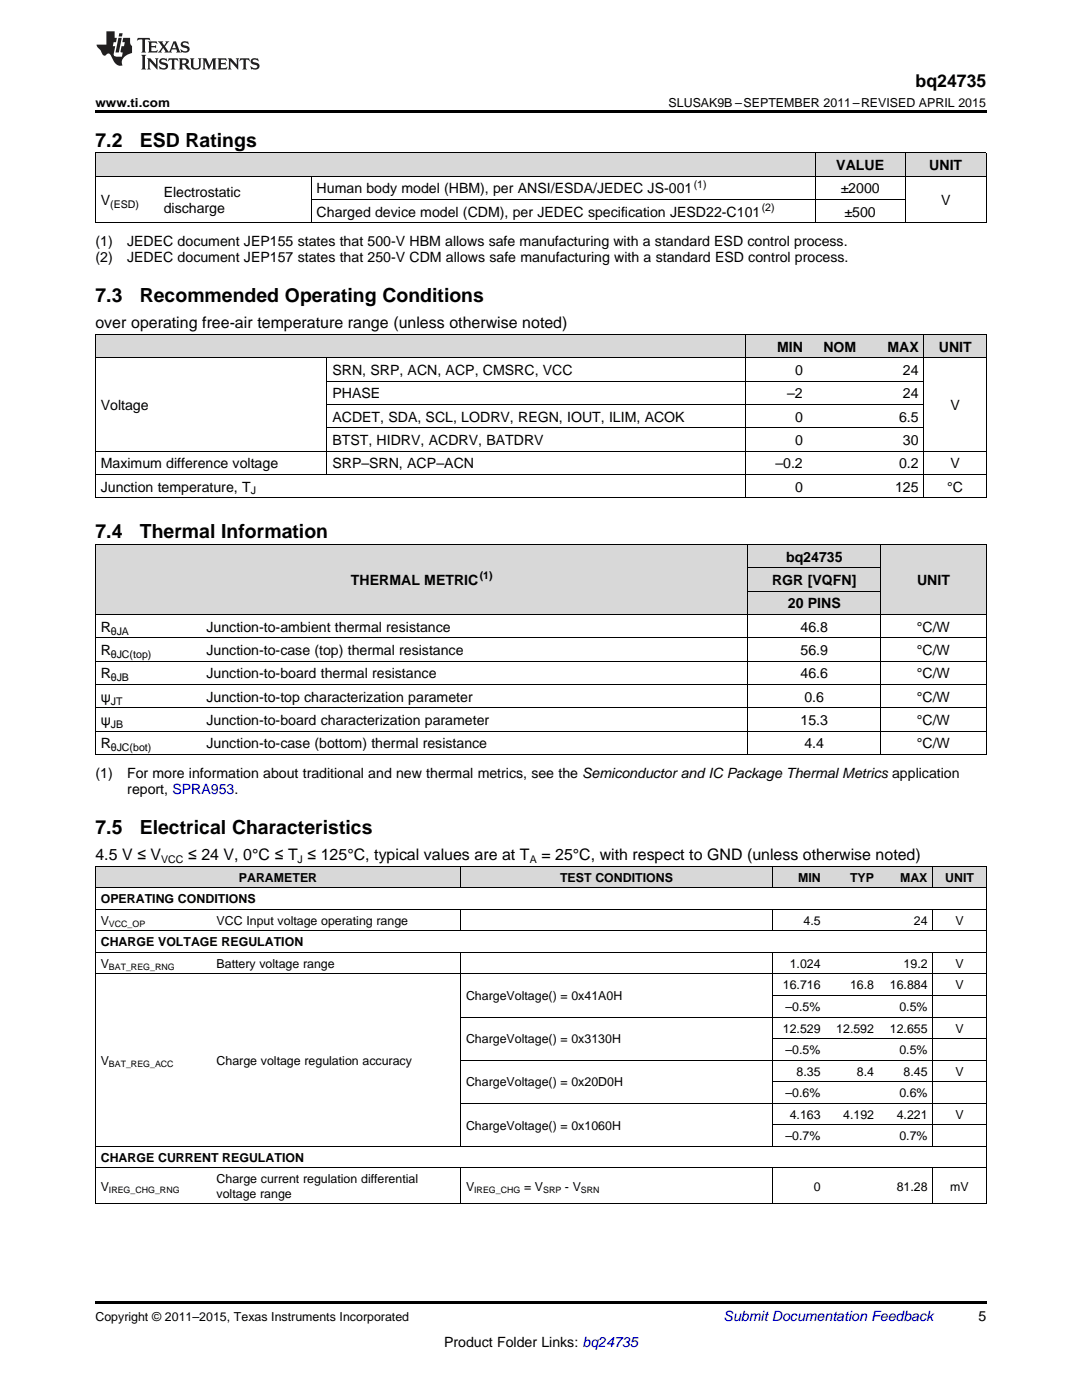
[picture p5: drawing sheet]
<svg xmlns="http://www.w3.org/2000/svg" width="216mm" height="279mm" viewBox="0 0 216 279" stroke-linecap="round" stroke-linejoin="round" font-family="sans-serif">
<defs><g id="words">
<g font-size="3.9">
<text x="19" y="29.3">7.2</text>
<text x="27.9" y="29.3">ESD Ratings</text>
<text x="19" y="60.4">7.3</text>
<text x="27.9" y="60.4">Recommended Operating Conditions</text>
<text x="19" y="107.5">7.4</text>
<text x="27.9" y="107.5">Thermal Information</text>
<text x="19" y="166.5">7.5</text>
<text x="27.9" y="166.5">Electrical Characteristics</text>
</g>
<text font-size="3.5" x="182.7" y="17.3">bq24735</text>
<g font-size="3.2">
<text x="19" y="65.5">over operating free-air temperature range (unless otherwise noted)</text>
<text x="19" y="171.6">4.5 V ≤ V</text>
<text x="37.5" y="171.6">≤ 24 V, 0°C ≤ T ≤ 125°C, typical values are at T</text>
<text x="108" y="171.6">= 25°C, with respect to GND (unless otherwise noted)</text>
</g>
<g font-size="2.8">
<text x="166.9" y="33.9">VALUE</text>
<text x="185.4" y="33.9">UNIT</text>
<text x="20.1" y="40.9">V</text>
<text x="32.7" y="39.3">Electrostatic</text>
<text x="63.2" y="38.6">Human body model (HBM), per ANSI/ESDA/JEDEC JS-001</text>
<text x="167.7" y="38.6">±2000</text>
<text x="187.8" y="40.9">V</text>
<text x="32.7" y="42.5">discharge</text>
<text x="63.2" y="43.3">Charged device model (CDM), per JEDEC specification JESD22-C101</text>
<text x="168.5" y="43.3">±500</text>
<text x="19" y="49.1">(1)</text>
<text x="19" y="52.3">(2)</text>
<text x="25.4" y="49.1">JEDEC document JEP155 states that 500-V HBM allows safe manufacturing with a standard ESD control process.</text>
<text x="25.4" y="52.3">JEDEC document JEP157 states that 250-V CDM allows safe manufacturing with a standard ESD control process.</text>
<text x="155" y="70.2">MIN</text>
<text x="164.3" y="70.2">NOM</text>
<text x="177.1" y="70.2">MAX</text>
<text x="187.3" y="70.2">UNIT</text>
<text x="66.3" y="74.8">SRN, SRP, ACN, ACP, CMSRC, VCC</text>
<text x="158.6" y="74.8">0</text>
<text x="180.2" y="74.8">24</text>
<text x="20.1" y="81.8">Voltage</text>
<text x="66.3" y="79.5">PHASE</text>
<text x="157.1" y="79.5">–2</text>
<text x="180.2" y="79.5">24</text>
<text x="189.7" y="81.8">V</text>
<text x="66.3" y="84.1">ACDET, SDA, SCL, LODRV, REGN, IOUT, ILIM, ACOK</text>
<text x="66.3" y="88.8">BTST, HIDRV, ACDRV, BATDRV</text>
<text x="158.6" y="84.1">0</text>
<text x="158.6" y="88.8">0</text>
<text x="179.4" y="84.1">6.5</text>
<text x="180.2" y="88.8">30</text>
<text x="20.1" y="93.5">Maximum difference voltage</text>
<text x="66.3" y="93.5">SRP–SRN, ACP–ACN</text>
<text x="154.7" y="93.5">–0.2</text>
<text x="179.4" y="93.5">0.2</text>
<text x="189.7" y="93.5">V</text>
<text x="20.1" y="98.1">Junction temperature, T</text>
<text x="158.6" y="98.1">0</text>
<text x="178.6" y="98.1">125</text>
<text x="189" y="98.1">°C</text>
<text x="156.8" y="112.1">bq24735</text>
<text x="70" y="116.8">THERMAL METRIC</text>
<text x="154.1" y="116.8">RGR [VQFN]</text>
<text x="183" y="116.8">UNIT</text>
<text x="157.2" y="121.4">20 PINS</text>
<text x="20.1" y="126.1">R</text>
<text x="20.1" y="130.7">R</text>
<text x="41.2" y="126.1">Junction-to-ambient thermal resistance</text>
<text x="41.2" y="130.7">Junction-to-case (top) thermal resistance</text>
<text x="159.7" y="126.1">46.8</text>
<text x="159.7" y="130.7">56.9</text>
<text x="183" y="126.1">°C/W</text>
<text x="183" y="130.7">°C/W</text>
<text x="20.1" y="135.4">R</text>
<text x="41.2" y="135.4">Junction-to-board thermal resistance</text>
<text x="159.7" y="135.4">46.6</text>
<text x="183" y="135.4">°C/W</text>
<text x="20.1" y="140.1">ψ</text>
<text x="41.2" y="140.1">Junction-to-top characterization parameter</text>
<text x="160.5" y="140.1">0.6</text>
<text x="183" y="140.1">°C/W</text>
<text x="20.1" y="144.7">ψ</text>
<text x="20.1" y="149.4">R</text>
<text x="41.2" y="144.7">Junction-to-board characterization parameter</text>
<text x="41.2" y="149.4">Junction-to-case (bottom) thermal resistance</text>
<text x="159.7" y="144.7">15.3</text>
<text x="160.5" y="149.4">4.4</text>
<text x="183" y="144.7">°C/W</text>
<text x="183" y="149.4">°C/W</text>
<text x="19" y="155.2">(1)</text>
<text x="25.4" y="155.2">For more information about traditional and new thermal metrics, see the Semiconductor and IC Package Thermal Metrics application</text>
<text x="25.4" y="158.4">report, SPRA953.</text>
<text x="195.3" y="263.6">5</text>
<text x="88.6" y="268.9">Product Folder Links: bq24735</text>
</g>
<text font-size="2.8" fill="#0000c8" x="144.4" y="263.6">Submit Documentation Feedback</text>
<g font-size="2.5">
<text x="19" y="21.4">www.ti.com</text>
<text x="133.4" y="21.4">SLUSAK9B –SEPTEMBER 2011–REVISED APRIL 2015</text>
<text x="47.7" y="175.9">PARAMETER</text>
<text x="111.8" y="175.9">TEST CONDITIONS</text>
<text x="159.2" y="175.9">MIN</text>
<text x="169.6" y="175.9">TYP</text>
<text x="179.6" y="175.9">MAX</text>
<text x="188.6" y="175.9">UNIT</text>
<text x="20.1" y="180.2">OPERATING CONDITIONS</text>
<text x="20.1" y="184.5">V</text>
<text x="43.2" y="184.5">VCC Input voltage operating range</text>
<text x="160.3" y="184.5">4.5</text>
<text x="182.4" y="184.5">24</text>
<text x="190.6" y="184.5">V</text>
<text x="20.1" y="188.8">CHARGE VOLTAGE REGULATION</text>
<text x="20.1" y="193.1">V</text>
<text x="43.2" y="193.1">Battery voltage range</text>
<text x="156.2" y="197.4">16.716</text>
<text x="157.6" y="193.1">1.024</text>
<text x="169.6" y="197.4">16.8</text>
<text x="177.6" y="197.4">16.884</text>
<text x="180.3" y="193.1">19.2</text>
<text x="190.6" y="193.1">V</text>
<text x="190.6" y="197.4">V</text>
<text x="93" y="199.6">ChargeVoltage() = 0x41A0H</text>
<text x="156.7" y="201.8">–0.5%</text>
<text x="179.5" y="201.8">0.5%</text>
<text x="93" y="208.2">ChargeVoltage() = 0x3130H</text>
<text x="156.2" y="206.1">12.529</text>
<text x="166.9" y="206.1">12.592</text>
<text x="177.6" y="206.1">12.655</text>
<text x="190.6" y="206.1">V</text>
<text x="20.1" y="212.5">V</text>
<text x="43.2" y="212.5">Charge voltage regulation accuracy</text>
<text x="156.7" y="210.4">–0.5%</text>
<text x="159" y="214.7">8.35</text>
<text x="171" y="214.7">8.4</text>
<text x="179.5" y="210.4">0.5%</text>
<text x="180.3" y="214.7">8.45</text>
<text x="190.6" y="214.7">V</text>
<text x="93" y="216.8">ChargeVoltage() = 0x20D0H</text>
<text x="156.7" y="219">–0.6%</text>
<text x="179.5" y="219">0.6%</text>
<text x="93" y="225.4">ChargeVoltage() = 0x1060H</text>
<text x="156.7" y="227.6">–0.7%</text>
<text x="157.6" y="223.3">4.163</text>
<text x="168.2" y="223.3">4.192</text>
<text x="178.9" y="223.3">4.221</text>
<text x="179.5" y="227.6">0.7%</text>
<text x="190.6" y="223.3">V</text>
<text x="20.1" y="231.9">CHARGE CURRENT REGULATION</text>
<text x="20.1" y="237.6">V</text>
<text x="43.2" y="236.2">Charge current regulation differential</text>
<text x="43.2" y="239">voltage range</text>
<text x="93" y="237.6">V</text>
<text x="104.6" y="237.6">= V</text>
<text x="112.7" y="237.6">- V</text>
<text x="162.4" y="237.6">0</text>
<text x="178.9" y="237.6">81.28</text>
<text x="189.6" y="237.6">mV</text>
<text x="19" y="263.6">Copyright © 2011–2015, Texas Instruments Incorporated</text>
</g>
<g font-size="2.1">
<text x="22" y="41.5">(ESD)</text>
<text x="138.4" y="37.5">(1)</text>
<text x="152" y="42.1">(2)</text>
<text x="50" y="98.7">J</text>
<text x="95.7" y="115.6">(1)</text>
<text x="22.1" y="126.6">θJA</text>
<text x="22.1" y="131.3">θJC(top)</text>
<text x="22.1" y="136">θJB</text>
<text x="22.1" y="140.6">JT</text>
<text x="22.1" y="145.3">JB</text>
<text x="22.1" y="149.9">θJC(bot)</text>
<text x="32.2" y="172.3">VCC</text>
<text x="59.4" y="172.3">J</text>
<text x="105.7" y="172.3">A</text>
</g>
<g font-size="1.8">
<text x="21.7" y="185">VCC_OP</text>
<text x="21.7" y="193.6">BAT_REG_RNG</text>
<text x="21.7" y="213">BAT_REG_ACC</text>
<text x="21.7" y="238.1">IREG_CHG_RNG</text>
<text x="94.6" y="238.1">IREG_CHG</text>
<text x="108.4" y="238.1">SRP</text>
<text x="115.9" y="238.1">SRN</text>
</g>
</g></defs>
<g fill="#d8d8d8">
<path d="M19 172.9h23.2v4.3h-23.2z"/>
<path d="M42.2 172.9h49.7v4.3h-49.7z"/>
<path d="M91.9 172.9h62.3v4.3h-62.3z"/>
<path d="M154.2 172.9h10.6v4.3h-10.6z"/>
<path d="M164.8 172.9h10.7v4.3h-10.7z"/>
<path d="M175.5 172.9h10.7v4.3h-10.7z"/>
<path d="M186.2 172.9h10.6v4.3h-10.6z"/>
<path d="M19 108.7h21.1v14h-21.1z"/>
<path d="M40.1 108.7h109.2v14h-109.2z"/>
<path d="M149.3 118h26.4v4.7h-26.4z"/>
<path d="M175.7 108.7h21.1v14h-21.1z"/>
<path d="M149.3 113.4h26.4v4.6h-26.4z"/>
<path d="M149.3 108.7h26.4v4.7h-26.4z"/>
<path d="M19 66.8h46.3v4.6h-46.3z"/>
<path d="M65.3 66.8h83.5v4.6h-83.5z"/>
<path d="M148.8 66.8h12.5v4.6h-12.5z"/>
<path d="M161.3 66.8h10.6v4.6h-10.6z"/>
<path d="M171.9 66.8h12.5v4.6h-12.5z"/>
<path d="M184.4 66.8h12.4v4.6h-12.4z"/>
<path d="M19 30.6h12.6v4.6h-12.6z"/>
<path d="M31.6 30.6h30.5v4.6h-30.5z"/>
<path d="M62.1 30.6h100.6v4.6h-100.6z"/>
<path d="M162.7 30.6h18v4.6h-18z"/>
<path d="M180.7 30.6h16.1v4.6h-16.1z"/>
</g>
<g fill="#000">
<path d="M19 22h177.8v.5h-177.8zM19 44.5h.2zM62 44.5h.1zM162.6 44.5h.1zM180.6 44.5h.1zM196.7 44.5h.1zM19 99.3l.2 .1zM148.7 99.3l.1 .1zM161.2 99.3l.1 .1zM171.8 99.3l.1 .1zM184.3 99.3l.1 .1zM196.7 99.3l.1 .1z"/>
<path d="M19 150.6h.2zM149.2 150.6h.1zM175.6 150.6h.1zM196.7 150.6h.1zM19 259.7h177.8v.5h-177.8z"/>
</g>
<g fill="none" stroke="#000" stroke-width=".2">
<path d="M19 35.2h177.8M19 30.5h177.8M19.1 30.5v14M62.1 35.2v9.3M62.1 39.8h118.6M162.6 30.5v14M180.6 30.5v14M196.8 30.5v14M19 44.5h177.8M19 66.7h177.8v32.7M19 71.4h177.8M19.1 66.7v32.7"/>
<path d="M65.2 71.4v23.3M65.3 76h119.1M148.8 66.7v32.7M184.3 66.7v32.7M19 99.3h177.8M19 94.7h177.8M19 90h177.8M65.3 85.4h119.1M65.3 80.7h119.1M19 108.7h177.8M19.1 108.7v41.9M149.2 108.7v41.9"/>
<path d="M149.3 118h26.4M149.3 113.3h26.4M175.7 108.7v41.9M196.8 108.7v41.9M19 136.6h177.8M19 132h177.8M19 127.3h177.8M19 122.6h177.8M19 150.6h177.8M19 145.9h177.8M19 141.3h177.8M19 172.8l177.8 .1v67.4"/>
<path d="M19 177.1h177.8M19.1 172.9v67.4M91.9 172.9v4.3M154.1 172.9v4.3M186.1 172.9v4.3M19 194.4h177.8M19 190.1h177.8M19 185.8h177.8M19 181.5h177.8M91.9 181.5v4.3M91.9 190.1v38.7M154.1 181.5v4.3"/>
<path d="M154.1 190.1v38.7M154.2 198.7h42.6M186.1 181.5v4.3M186.1 190.1v38.7M91.9 211.6h104.9M91.9 203h104.9M154.2 215.9h42.6M154.2 207.3h42.6M19 233.1h177.8M19 228.8h177.8M91.9 233.1v7.2M91.9 220.2h104.9"/>
<path d="M154.1 233.1v7.2M154.2 224.5h42.6M186.1 233.1v7.2M19 240.2h177.8"/>
</g>
<g fill="#231f20">
<path d="M27.5 7.6l-.1 .5 .4-.2h.6v.1v2.1l-.2 .4h1l-.3-.4v-2.1l.1-.1h.5l.5 .2-.2-.5zM29.5 8.3l.2 .3v1.5l-.2 .4h1.8l.2-.6a1.04 1.04 0 0 1-1.3 .2v-.7h.6l.3 .2v-.6l-.3 .2h-.6v-.6l.8-.1 .4 .3-.2-.5zM31.5 8.3l.9 1.1-.9 1.1h.8l-.2-.2 .5-.7 .4 .7-.2 .2h1.5l-.1-.2 .1-.4h.9l.1 .4-.2 .2h1l-.3-.3-.7-1.9h-.5l-.9 2-.8-1 .9-1h-.8l.1 .3-.3 .5-.4-.6 .2-.2zM34.7 8.6l.4 1h-.7zM36.3 8.4a.63 .63 0 0 0-.2 .7 .63 .63 0 0 0 .6 .4l.6 .2 .1 .2a.75 .75 0 0 1-.7 .4 .75 .75 0 0 1-.6-.5l.1 .7 .1-.1a1.11 1.11 0 0 0 1.5-.6 1.13 1.13 0 0 0-1.2-.8l-.1-.4a1.04 1.04 0 0 1 1.2 .2l-.2-.5-.1 .1-.5-.2zM28.2 10.9l.2 .4v2.2l-.2 .4h1l-.3-.4v-2.2l.3-.4zM29.3 11.6l.3 .4v1.5l-.3 .4h.8l-.2-.4v-1.3l1.5 1.7v-1.9l.2-.4h-.7l.2 .4v.9l-1.1-1.3zM32 11.8a.62 .62 0 0 0-.2 .7 .62 .62 0 0 0 .6 .4l.6 .1 .1 .3a.76 .76 0 0 1-.7 .3 .76 .76 0 0 1-.6-.4l.1 .7 .1-.1a1.11 1.11 0 0 0 1.5-.6 1.13 1.13 0 0 0-1.2-.8l-.1-.4a1.04 1.04 0 0 1 1.2 .2l-.2-.6-.1 .1-.5-.1zM33.7 11.6l-.2 .6a.61 .61 0 0 1 .8-.3v1.6l-.2 .4h.9l-.2-.4v-1.6a.63 .63 0 0 1 .8 .3l-.2-.6zM35.6 11.6l.3 .4v1.5l-.3 .4h1l-.2-.2v-.8l.5 .2a.76 .76 0 0 0 1.2 .7l-1-1a.58 .58 0 0 0 .6-.5 .58 .58 0 0 0-.5-.6zM36.4 11.9h.1a.45 .45 0 0 1 .5 .1 .45 .45 0 0 1 .1 .5l-.7 .2zM37.9 11.6l.2 .2a2.17 2.17 0 0 0 .3 1.9 .99 .99 0 0 0 1.6-.6v-1.1l.2-.4h-.7l.2 .2a1.92 1.92 0 0 1-.2 1.8 .6 .6 0 0 1-.9-.5v-1.1l.2-.4zM40.4 11.6l.2 .4v1.5l-.2 .4h.7l-.2-.4v-1.4l.8 1.8 .8-1.8v1.4l-.2 .4h.9l-.2-.4v-1.5l.2-.4h-.8l-.6 1.5-.6-1.5zM43.4 11.6l.2 .4v1.5l-.2 .4h1.8l.2-.6a1.04 1.04 0 0 1-1.3 .1v-.6h.5l.4 .2v-.6l-.4 .2h-.5v-.7h.8l.3 .3-.1-.6zM45.5 11.6l.2 .4v1.5l-.2 .4h.7l-.2-.4v-1.3l1.5 1.7v-1.9l.2-.4h-.7l.2 .4v.9l-1.1-1.3zM47.9 11.6l-.1 .6a.61 .61 0 0 1 .8-.3v1.6l-.3 .4h1l-.3-.4 .1-1.6a.63 .63 0 0 1 .7 .3l-.1-.6zM50.2 11.8a.62 .62 0 0 0-.2 .7 .62 .62 0 0 0 .6 .4l.6 .1 .2 .3a.76 .76 0 0 1-.8 .3 .76 .76 0 0 1-.6-.4l.1 .7 .2-.1a1.11 1.11 0 0 0 1.5-.6 1.13 1.13 0 0 0-1.3-.8l-.1-.4a1.04 1.04 0 0 1 1.2 .2l-.1-.6-.2 .1-.5-.1z"/>
<path d="M21.2 6.3v2.6h-1.9l.1 .4 .7 .9a.91 .91 0 0 0 1 .8 .56 .56 0 0 1 .5-.3 .56 .56 0 0 1 .5 .3l.4 .8a1.53 1.53 0 0 0 1.9 1.2 1.54 1.54 0 0 1 1-2.1l.9-.3v-1.4a1.52 1.52 0 0 1-.3-1.6h-1.4l-.2 .8h.5l-.2 .8h-.4l-.2 1v.2l.4 .1-.2 .8a1.93 1.93 0 0 1-1.6-.3l.3-1.8h-.5l.2-.8h.4l.2-.8h-.4v-1.3zM23.6 7.6l-.6 2.9h.7l.6-2.9zM23.8 6.6l-.1 .7h.6l.2-.7z"/>
</g>
<use href="#words"/>
</svg>
